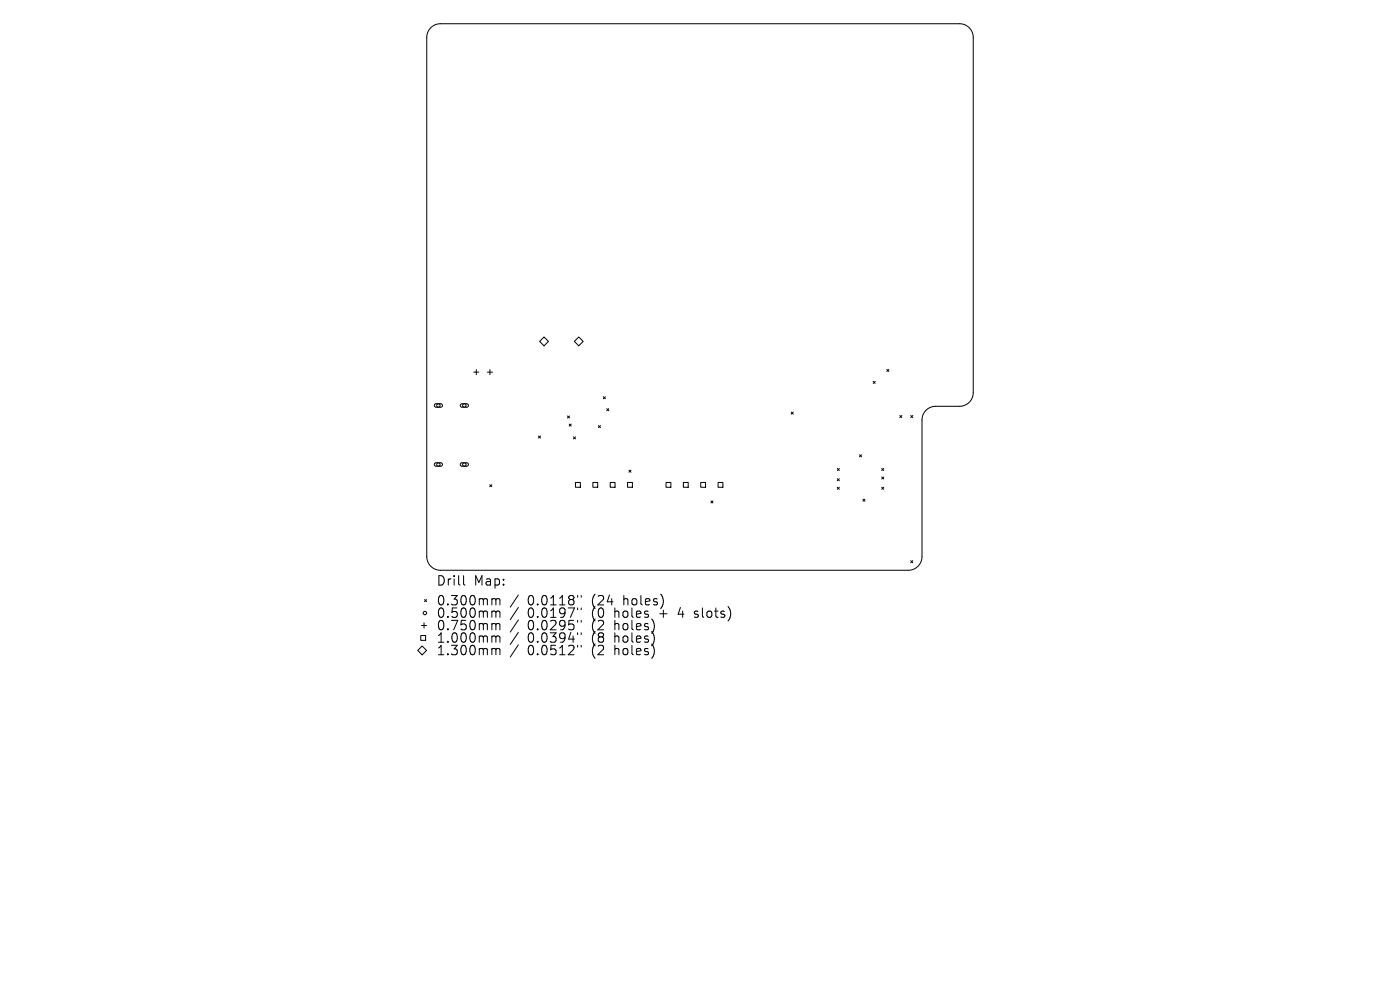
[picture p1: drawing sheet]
<svg xmlns="http://www.w3.org/2000/svg" width="297mm" height="210mm" viewBox="0 0 297 210" stroke-linecap="round" stroke-linejoin="round" font-family="sans-serif">
<defs><g id="words">
<g font-size="2.8">
<text x="92.5" y="124.5">Drill</text>
<text x="100.5" y="124.5">Map:</text>
<text x="92.5" y="128.7">0.300mm</text>
<text x="92.5" y="131.3">0.500mm</text>
<text x="111.9" y="128.7">0.0118&quot;</text>
<text x="111.9" y="131.3">0.0197&quot;</text>
<text x="125.7" y="128.7">(24</text>
<text x="125.7" y="131.3">(0</text>
<text x="130.6" y="131.3">holes</text>
<text x="132.5" y="128.7">holes)</text>
<text x="140.4" y="131.3">+</text>
<text x="144.6" y="131.3">4</text>
<text x="148.2" y="131.3">slots)</text>
<text x="92.5" y="134">0.750mm</text>
<text x="92.5" y="136.6">1.000mm</text>
<text x="111.9" y="134">0.0295&quot;</text>
<text x="111.9" y="136.6">0.0394&quot;</text>
<text x="125.7" y="134">(2</text>
<text x="125.7" y="136.6">(8</text>
<text x="130.6" y="134">holes)</text>
<text x="130.6" y="136.6">holes)</text>
<text x="92.5" y="139.3">1.300mm</text>
<text x="111.9" y="139.3">0.0512&quot;</text>
<text x="125.7" y="139.3">(2</text>
<text x="130.6" y="139.3">holes)</text>
</g>
</g></defs>
<g fill="none" stroke="#000" stroke-width=".21">
<path d="M91.4 5.9a2.9 2.9 0 0 1 2-.9h110.2a2.9 2.9 0 0 1 2.9 2.9v75.4a2.9 2.9 0 0 1-2.9 2.9h-5.1a2.9 2.9 0 0 0-2.9 2.9v29a2.9 2.9 0 0 1-2.9 2.9h-99.3a2.9 2.9 0 0 1-2.9-2.9v-110.2a2.9 2.9 0 0 1 .9-2zM100.5 78.9h1.1M101 78.4v1.1M103.4 78.9h1.1M103.9 78.4v1.1M114.5 72.4l.9-.9 1 .9-1 1zM121.8 72.4l1-.9 .9 .9-.9 1zM188.1 78.4l.5 .4M188.6 78.4l-.5 .4M92.2 85.8l1.4-.1 .2 .1 .1 .3-.3 .3h-1.2l-.3-.3zM92.2 98.3l1.4-.1 .2 .1 .1 .3-.3 .3h-1.2l-.3-.3zM97.7 85.8l1.4-.1 .2 .1 .1 .3-.3 .3h-1.2l-.3-.3z"/>
<path d="M97.7 98.3l1.4-.1 .2 .1 .1 .3-.3 .3h-1.2l-.3-.3zM114.2 92.5l.5 .4M114.7 92.5l-.5 .4M120.4 88.2l.4 .5M120.7 90l.5 .4M120.8 88.2l-.4 .5M121.2 90l-.5 .4M121.7 92.7l.4 .4M122.1 92.7l-.4 .4M127 90.3l.4 .4M127.4 90.3l-.4 .4M128 84.2l.4 .4"/>
<path d="M128.4 84.2l-.4 .4M128.7 86.7l.5 .4M129.2 86.7l-.5 .4M133.4 99.7l.5 .5M133.9 99.7l-.5 .5M167.8 87.4l.5 .5M168.3 87.4l-.5 .5M177.6 99.4l.5 .4M178.1 99.4l-.5 .4M182.3 96.5l.5 .4M182.8 96.5l-.5 .4M185.2 80.9l.5 .4"/>
<path d="M185.7 80.9l-.5 .4M187 99.4l.5 .4M187.5 99.4l-.5 .4M190.9 88.1l.4 .5M191.3 88.1l-.4 .5M193.2 88.1l.4 .5M193.6 88.1l-.4 .5M103.9 102.8l.4 .5M104.3 102.8l-.4 .5M122.1 102.3h1v1.1h-1zM125.8 102.3h1v1.1h-1zM129.5 102.3h1v1.1h-1z"/>
<path d="M133.1 102.3h1.1v1.1h-1.1zM141.3 102.3h1v1.1h-1zM145 102.3h1v1.1h-1zM148.7 102.3h1v1.1h-1zM150.8 106.3l.5 .4M151.3 106.3l-.5 .4M152.3 102.3h1.1v1.1h-1.1zM177.6 101.5l.5 .5M177.6 103.4l.5 .4M178.1 101.5l-.5 .5M178.1 103.4l-.5 .4M183.1 105.9l.4 .4"/>
<path d="M183.5 105.9l-.4 .4M187 101.2l.5 .4M187 103.4l.5 .4M187.5 101.2l-.5 .4M187.5 103.4l-.5 .4M193.2 118.9l.4 .5M193.6 118.9l-.4 .5M88.6 138l1-1 .9 1-.9 .9zM89.3 134.8h1v1h-1zM89.4 132.7h1.1M90 132.1v1.1M90.1 127.2l.4 .4"/>
<path d="M90.5 127.2l-.4 .4M98.3 122.1v1.7l.3 .3M104.6 127l.5 .1 .1 .2M104.6 129.6h.3l.3 .3M104.6 132.3l.5 .1 .1 .2M104.6 134.9l.5 .1 .1 .2M104.6 137.6l.5 .1 .1 .1M105.2 127.3l.3-.3 .5 .1 .1 1.2M105.2 127.3v1M105.2 129.9v1.1M105.2 132.6v1M105.2 135.2v1"/>
<path d="M105.2 137.8v1.1M105.2 129.9l.3-.3 .5 .1 .1 1.3M105.2 132.6l.3-.3 .5 .1 .1 1.2M105.2 135.2l.3-.3 .5 .1 .1 1.2M105.2 137.8l.3-.2 .5 .1 .1 1.2M110 126.2l-1.8 2.6M110 128.9l-1.8 2.5M110 131.5l-1.8 2.6M110 134.1l-1.8 2.6M110 136.8l-1.8 2.6M122.5 126.3v.4M122.5 129v.3"/>
<path d="M122.5 131.6v.4M122.5 134.2v.4M122.5 136.9v.4M123.3 126.3v.4M123.3 129v.3M123.3 131.6v.4M123.3 134.2v.4M123.3 136.9v.4M147.3 130.9l.2 .1M147.4 129.7v.5"/>
<circle cx="93" cy="98.5" r=".36"/>
<circle cx="93" cy="86" r=".36"/>
<circle cx="98.5" cy="98.5" r=".36"/>
<circle cx="98.5" cy="86" r=".36"/>
<circle cx="90.1" cy="130" r=".36"/>
</g>
<use href="#words"/>
</svg>
